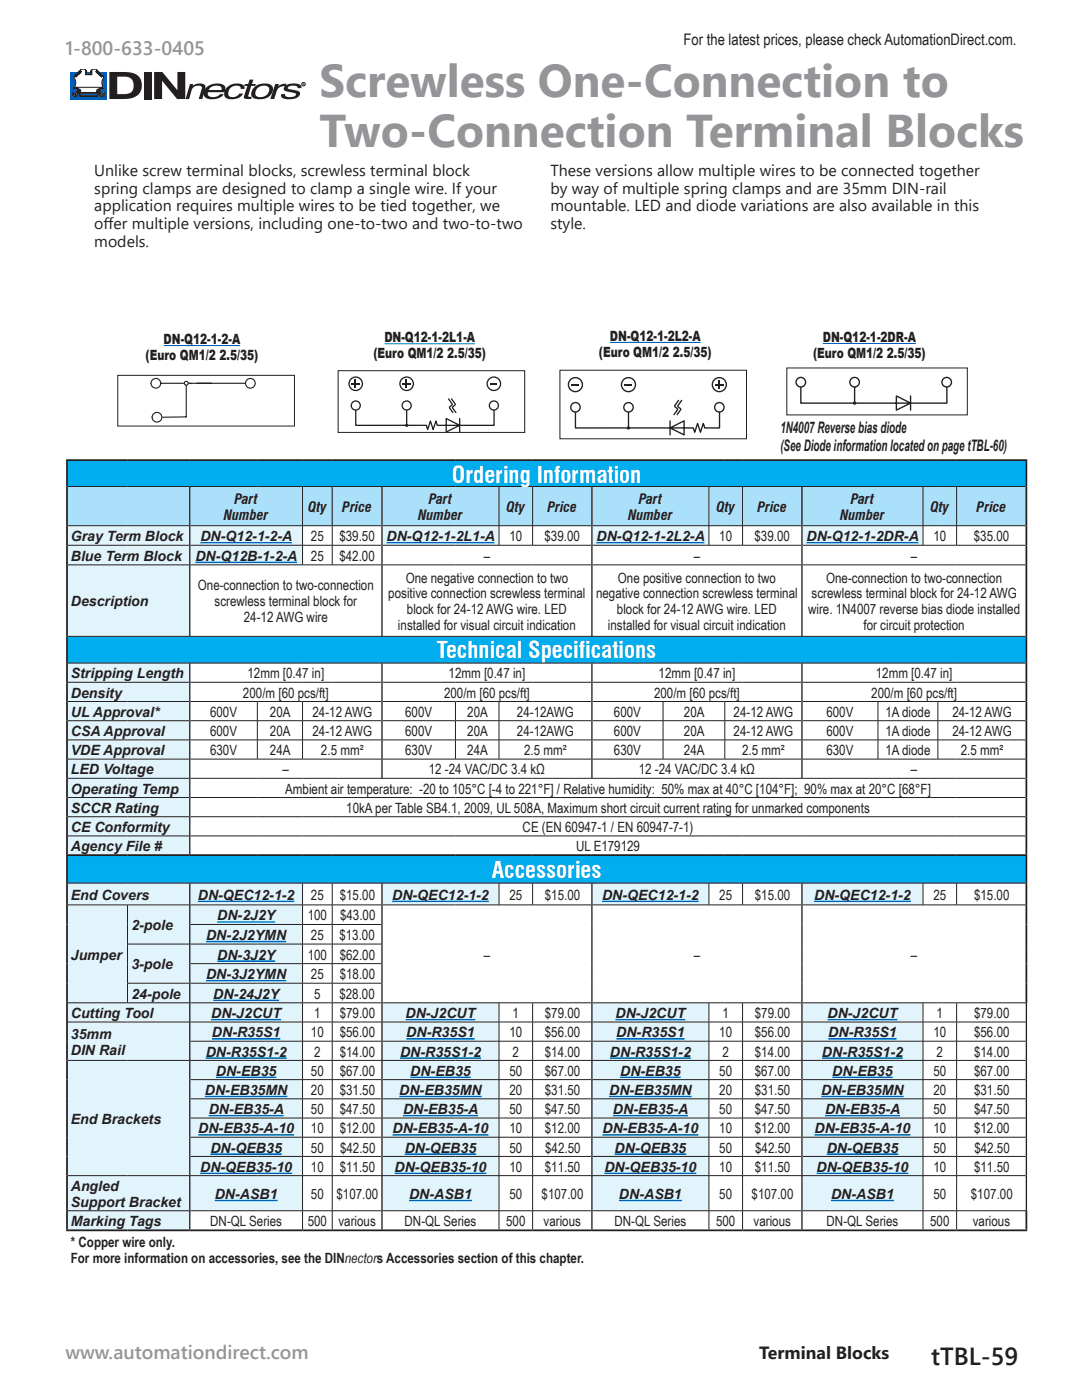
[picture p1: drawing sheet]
<svg xmlns="http://www.w3.org/2000/svg" width="216mm" height="279mm" viewBox="0 0 216 279" stroke-linecap="round" stroke-linejoin="round" font-family="sans-serif">
<defs><g id="words">
<g font-size="9.2" fill="#939598">
<text x="63.7" y="19.4">Screwless One-Connection to</text>
<text x="63.7" y="29.3">Two-Connection Terminal Blocks</text>
</g>
<text font-size="4.9" fill="#231f20" x="185.8" y="272.4">tTBL-59</text>
<g font-size="4.6" fill="#fff">
<text x="90.2" y="96.3">Ordering Information</text>
<text x="87.2" y="131.4">Technical Specifications</text>
<text x="98.1" y="175.2">Accessories</text>
</g>
<g font-size="3.9" fill="#939598">
<text x="13.1" y="10.9">1-800-633-0405</text>
<text x="13.1" y="271.3">www.automationdirect.com</text>
</g>
<text font-size="3.5" fill="#231f20" x="151.5" y="271.2">Terminal Blocks</text>
<g font-size="3.2" fill="#231f20">
<text x="136.4" y="9">For the latest prices, please check AutomationDirect.com.</text>
<text x="18.8" y="35.2">Unlike screw terminal blocks, screwless terminal block</text>
<text x="109.8" y="35.2">These versions allow multiple wires to be connected together</text>
<text x="18.8" y="38.7">spring clamps are designed to clamp a single wire. If your</text>
<text x="109.8" y="38.7">by way of multiple spring clamps and are 35mm DIN-rail</text>
<text x="18.8" y="42.2">application requires multiple wires to be tied together, we</text>
<text x="18.8" y="45.7">of</text>
<text x="20.7" y="45.7">fer multiple versions, including one-to-two and two-to-two</text>
<text x="109.8" y="42.2">mountable. LED and diode variations are also available in this</text>
<text x="109.8" y="45.7">style.</text>
<text x="18.8" y="49.3">models.</text>
<text x="155.7" y="86.4">1N4007 Reverse bias diode</text>
<text x="155.7" y="89.9">(See Diode information located on page tTBL-60)</text>
</g>
<g font-size="2.8" fill="#231f20">
<text x="29" y="71.8">(Euro QM1/2 2.5/35)</text>
<text x="32.7" y="68.6">DN-Q12-1-2-A</text>
<text x="74.5" y="71.4">(Euro QM1/2 2.5/35)</text>
<text x="76.7" y="68.3">DN-Q12-1-2L1-A</text>
<text x="119.5" y="71.2">(Euro QM1/2 2.5/35)</text>
<text x="121.7" y="68">DN-Q12-1-2L2-A</text>
<text x="162.2" y="71.4">(Euro QM1/2 2.5/35)</text>
<text x="164.2" y="68.2">DN-Q12-1-2DR-A</text>
<text x="46.8" y="100.6">Part</text>
<text x="85.6" y="100.6">Part</text>
<text x="127.5" y="100.6">Part</text>
<text x="169.8" y="100.6">Part</text>
<text x="44.6" y="103.8">Number</text>
<text x="61.5" y="102.2">Qty</text>
<text x="68.3" y="102.2">Price</text>
<text x="83.4" y="103.8">Number</text>
<text x="101.1" y="102.2">Qty</text>
<text x="109.2" y="102.2">Price</text>
<text x="125.3" y="103.8">Number</text>
<text x="143" y="102.2">Qty</text>
<text x="151.1" y="102.2">Price</text>
<text x="167.6" y="103.8">Number</text>
<text x="185.7" y="102.2">Qty</text>
<text x="194.9" y="102.2">Price</text>
<text x="14.1" y="108">Gray Term Block</text>
<text x="14.1" y="111.9">Blue Term Block</text>
<text x="39" y="111.9">DN-Q12B-1-2-A</text>
<text x="40" y="108">DN-Q12-1-2-A</text>
<text x="62" y="108">25</text>
<text x="62" y="111.9">25</text>
<text x="67.7" y="108">$39.50</text>
<text x="67.7" y="111.9">$42.00</text>
<text x="77.1" y="108">DN-Q12-1-2L1-A</text>
<text x="96.5" y="111.9">–</text>
<text x="101.6" y="108">10</text>
<text x="108.7" y="108">$39.00</text>
<text x="119" y="108">DN-Q12-1-2L2-A</text>
<text x="138.4" y="111.9">–</text>
<text x="143.5" y="108">10</text>
<text x="150.6" y="108">$39.00</text>
<text x="160.9" y="108">DN-Q12-1-2DR-A</text>
<text x="181.8" y="111.9">–</text>
<text x="186.2" y="108">10</text>
<text x="194.3" y="108">$35.00</text>
<text x="39.5" y="117.8">One-connection to two-connection</text>
<text x="77.5" y="119.4">positive connection screwless terminal</text>
<text x="81" y="116.3">One negative connection to two</text>
<text x="118.9" y="119.4">negative connection screwless terminal</text>
<text x="123.3" y="116.3">One positive connection to two</text>
<text x="161.9" y="119.4">screwless terminal block for 24-12 AWG</text>
<text x="164.8" y="116.3">One-connection to two-connection</text>
<text x="14.1" y="121">Description</text>
<text x="42.8" y="121">screwless terminal block for</text>
<text x="48.7" y="124.2">24-12 AWG wire</text>
<text x="79.4" y="125.8">installed for visual circuit indication</text>
<text x="81.2" y="122.6">block for 24-12 AWG wire. LED</text>
<text x="121.3" y="125.8">installed for visual circuit indication</text>
<text x="123.1" y="122.6">block for 24-12 AWG wire. LED</text>
<text x="161.2" y="122.6">wire. 1N4007 reverse bias diode installed</text>
<text x="172.3" y="125.8">for circuit protection</text>
<text x="14.1" y="135.4">Stripping Length</text>
<text x="49.4" y="135.4">12mm [0.47 in]</text>
<text x="89.5" y="135.4">12mm [0.47 in]</text>
<text x="131.4" y="135.4">12mm [0.47 in]</text>
<text x="174.8" y="135.4">12mm [0.47 in]</text>
<text x="14.1" y="139.2">Density</text>
<text x="14.1" y="143.1">UL Approval*</text>
<text x="41.9" y="143.1">600V</text>
<text x="48.5" y="139.2">200/m [60 pcs/ft]</text>
<text x="53.9" y="143.1">20A</text>
<text x="62.4" y="143.1">24-12 AWG</text>
<text x="80.8" y="143.1">600V</text>
<text x="88.6" y="139.2">200/m [60 pcs/ft]</text>
<text x="93.2" y="143.1">20A</text>
<text x="103.2" y="143.1">24-12AWG</text>
<text x="122.5" y="143.1">600V</text>
<text x="130.5" y="139.2">200/m [60 pcs/ft]</text>
<text x="136.5" y="143.1">20A</text>
<text x="146.4" y="143.1">24-12 AWG</text>
<text x="164.9" y="143.1">600V</text>
<text x="173.9" y="139.2">200/m [60 pcs/ft]</text>
<text x="176.7" y="143.1">1A diode</text>
<text x="190" y="143.1">24-12 AWG</text>
<text x="14.1" y="146.9">CSA Approval</text>
<text x="41.9" y="146.9">600V</text>
<text x="53.9" y="146.9">20A</text>
<text x="62.4" y="146.9">24-12 AWG</text>
<text x="80.8" y="146.9">600V</text>
<text x="93.2" y="146.9">20A</text>
<text x="103.2" y="146.9">24-12AWG</text>
<text x="122.5" y="146.9">600V</text>
<text x="136.5" y="146.9">20A</text>
<text x="146.4" y="146.9">24-12 AWG</text>
<text x="164.9" y="146.9">600V</text>
<text x="176.7" y="146.9">1A diode</text>
<text x="190" y="146.9">24-12 AWG</text>
<text x="14.1" y="150.7">VDE Approval</text>
<text x="14.1" y="154.6">LED Voltage</text>
<text x="41.9" y="150.7">630V</text>
<text x="53.9" y="150.7">24A</text>
<text x="56.4" y="154.6">–</text>
<text x="64.1" y="150.7">2.5 mm²</text>
<text x="80.8" y="150.7">630V</text>
<text x="85.6" y="154.6">12 -24 VAC/DC 3.4 kΩ</text>
<text x="93.2" y="150.7">24A</text>
<text x="104.6" y="150.7">2.5 mm²</text>
<text x="122.5" y="150.7">630V</text>
<text x="127.5" y="154.6">12 -24 VAC/DC 3.4 kΩ</text>
<text x="136.5" y="150.7">24A</text>
<text x="148.1" y="150.7">2.5 mm²</text>
<text x="164.9" y="150.7">630V</text>
<text x="176.7" y="150.7">1A diode</text>
<text x="181.8" y="154.6">–</text>
<text x="191.7" y="150.7">2.5 mm²</text>
<text x="14.1" y="158.4">Operating Temp</text>
<text x="56.9" y="158.4">Ambient air temperature: -20 to 105°C [-4 to 221°F] / Relative humidity: 50% max at 40°C [104°F]; 90% max at 20°C [68°F]</text>
<text x="14.1" y="162.2">SCCR Rating</text>
<text x="14.1" y="166.1">CE Conformity</text>
<text x="69.1" y="162.2">10kA per Table SB4.1, 2009, UL 508A, Maximum short circuit current rating for unmarked components</text>
<text x="104.3" y="166.1">CE (EN 60947-1 / EN 60947-7-1)</text>
<text x="14.1" y="169.9">Agency File #</text>
<text x="114.9" y="169.9">UL E179129</text>
<text x="14.1" y="179.6">End Covers</text>
<text x="39.5" y="179.6">DN-QEC12-1-2</text>
<text x="62" y="179.6">25</text>
<text x="67.8" y="179.6">$15.00</text>
<text x="78.3" y="179.6">DN-QEC12-1-2</text>
<text x="101.6" y="179.6">25</text>
<text x="108.7" y="179.6">$15.00</text>
<text x="120.1" y="179.6">DN-QEC12-1-2</text>
<text x="143.5" y="179.6">25</text>
<text x="150.6" y="179.6">$15.00</text>
<text x="162.5" y="179.6">DN-QEC12-1-2</text>
<text x="186.2" y="179.6">25</text>
<text x="194.4" y="179.6">$15.00</text>
<text x="26.2" y="185.7">2-pole</text>
<text x="43.3" y="183.7">DN-2J2Y</text>
<text x="61.4" y="183.7">100</text>
<text x="67.8" y="183.7">$43.00</text>
<text x="14.1" y="191.5">Jumper</text>
<text x="41.1" y="187.6">DN-2J2YMN</text>
<text x="43.3" y="191.5">DN-3J2Y</text>
<text x="61.4" y="191.5">100</text>
<text x="62" y="187.6">25</text>
<text x="67.7" y="187.6">$13.00</text>
<text x="67.8" y="191.5">$62.00</text>
<text x="96.5" y="191.5">–</text>
<text x="138.4" y="191.5">–</text>
<text x="181.8" y="191.5">–</text>
<text x="26.2" y="193.5">3-pole</text>
<text x="41.1" y="195.4">DN-3J2YMN</text>
<text x="62" y="195.4">25</text>
<text x="67.8" y="195.4">$18.00</text>
<text x="14.1" y="203.2">Cutting Tool</text>
<text x="26.2" y="199.3">24-pole</text>
<text x="42.1" y="203.2">DN-J2CUT</text>
<text x="42.6" y="199.3">DN-24J2Y</text>
<text x="62.7" y="199.3">5</text>
<text x="62.7" y="203.2">1</text>
<text x="67.7" y="199.3">$28.00</text>
<text x="67.8" y="203.2">$79.00</text>
<text x="80.9" y="203.2">DN-J2CUT</text>
<text x="102.3" y="203.2">1</text>
<text x="108.7" y="203.2">$79.00</text>
<text x="122.8" y="203.2">DN-J2CUT</text>
<text x="144.2" y="203.2">1</text>
<text x="150.6" y="203.2">$79.00</text>
<text x="165.1" y="203.2">DN-J2CUT</text>
<text x="186.9" y="203.2">1</text>
<text x="194.4" y="203.2">$79.00</text>
<text x="14.1" y="207.4">35mm</text>
<text x="42.3" y="207">DN-R35S1</text>
<text x="62" y="207">10</text>
<text x="67.8" y="207">$56.00</text>
<text x="81.1" y="207">DN-R35S1</text>
<text x="101.6" y="207">10</text>
<text x="108.7" y="207">$56.00</text>
<text x="123" y="207">DN-R35S1</text>
<text x="143.5" y="207">10</text>
<text x="150.6" y="207">$56.00</text>
<text x="165.3" y="207">DN-R35S1</text>
<text x="186.2" y="207">10</text>
<text x="194.4" y="207">$56.00</text>
<text x="14.1" y="210.5">DIN Rail</text>
<text x="41" y="210.9">DN-R35S1-2</text>
<text x="43.1" y="214.7">DN-EB35</text>
<text x="62" y="214.7">50</text>
<text x="62.7" y="210.9">2</text>
<text x="67.8" y="214.7">$67.00</text>
<text x="67.8" y="210.9">$14.00</text>
<text x="79.8" y="210.9">DN-R35S1-2</text>
<text x="81.9" y="214.7">DN-EB35</text>
<text x="101.6" y="214.7">50</text>
<text x="102.3" y="210.9">2</text>
<text x="108.7" y="214.7">$67.00</text>
<text x="108.7" y="210.9">$14.00</text>
<text x="121.7" y="210.9">DN-R35S1-2</text>
<text x="123.7" y="214.7">DN-EB35</text>
<text x="143.5" y="214.7">50</text>
<text x="144.2" y="210.9">2</text>
<text x="150.6" y="214.7">$67.00</text>
<text x="150.6" y="210.9">$14.00</text>
<text x="164" y="210.9">DN-R35S1-2</text>
<text x="166.1" y="214.7">DN-EB35</text>
<text x="186.2" y="214.7">50</text>
<text x="186.9" y="210.9">2</text>
<text x="194.4" y="214.7">$67.00</text>
<text x="194.4" y="210.9">$14.00</text>
<text x="40.9" y="218.5">DN-EB35MN</text>
<text x="62" y="218.5">20</text>
<text x="67.8" y="218.5">$31.50</text>
<text x="79.7" y="218.5">DN-EB35MN</text>
<text x="101.6" y="218.5">20</text>
<text x="108.7" y="218.5">$31.50</text>
<text x="121.6" y="218.5">DN-EB35MN</text>
<text x="143.5" y="218.5">20</text>
<text x="150.6" y="218.5">$31.50</text>
<text x="163.9" y="218.5">DN-EB35MN</text>
<text x="186.2" y="218.5">20</text>
<text x="194.4" y="218.5">$31.50</text>
<text x="14.1" y="224.3">End Brackets</text>
<text x="39.6" y="226.2">DN-EB35-A-10</text>
<text x="41.6" y="222.4">DN-EB35-A</text>
<text x="62" y="222.4">50</text>
<text x="62" y="226.2">10</text>
<text x="67.8" y="222.4">$47.50</text>
<text x="67.8" y="226.2">$12.00</text>
<text x="78.3" y="226.2">DN-EB35-A-10</text>
<text x="80.4" y="222.4">DN-EB35-A</text>
<text x="101.6" y="222.4">50</text>
<text x="101.6" y="226.2">10</text>
<text x="108.7" y="222.4">$47.50</text>
<text x="108.7" y="226.2">$12.00</text>
<text x="120.2" y="226.2">DN-EB35-A-10</text>
<text x="122.3" y="222.4">DN-EB35-A</text>
<text x="143.5" y="222.4">50</text>
<text x="143.5" y="226.2">10</text>
<text x="150.6" y="222.4">$47.50</text>
<text x="150.6" y="226.2">$12.00</text>
<text x="162.5" y="226.2">DN-EB35-A-10</text>
<text x="164.6" y="222.4">DN-EB35-A</text>
<text x="186.2" y="222.4">50</text>
<text x="186.2" y="226.2">10</text>
<text x="194.4" y="222.4">$47.50</text>
<text x="194.4" y="226.2">$12.00</text>
<text x="39.9" y="233.9">DN-QEB35-10</text>
<text x="42" y="230">DN-QEB35</text>
<text x="62" y="230">50</text>
<text x="62" y="233.9">10</text>
<text x="67.8" y="233.9">$11.50</text>
<text x="67.8" y="230">$42.50</text>
<text x="78.7" y="233.9">DN-QEB35-10</text>
<text x="80.8" y="230">DN-QEB35</text>
<text x="101.6" y="230">50</text>
<text x="101.6" y="233.9">10</text>
<text x="108.7" y="233.9">$11.50</text>
<text x="108.8" y="230">$42.50</text>
<text x="120.6" y="233.9">DN-QEB35-10</text>
<text x="122.6" y="230">DN-QEB35</text>
<text x="143.5" y="230">50</text>
<text x="143.5" y="233.9">10</text>
<text x="150.6" y="233.9">$11.50</text>
<text x="150.7" y="230">$42.50</text>
<text x="162.9" y="233.9">DN-QEB35-10</text>
<text x="165" y="230">DN-QEB35</text>
<text x="186.2" y="230">50</text>
<text x="186.2" y="233.9">10</text>
<text x="194.4" y="233.9">$11.50</text>
<text x="194.4" y="230">$42.50</text>
<text x="14.1" y="237.7">Angled</text>
<text x="42.8" y="239.3">DN-ASB1</text>
<text x="62" y="239.3">50</text>
<text x="67.1" y="239.3">$107.00</text>
<text x="81.6" y="239.3">DN-ASB1</text>
<text x="101.6" y="239.3">50</text>
<text x="108.1" y="239.3">$107.00</text>
<text x="123.5" y="239.3">DN-ASB1</text>
<text x="143.5" y="239.3">50</text>
<text x="150" y="239.3">$107.00</text>
<text x="165.8" y="239.3">DN-ASB1</text>
<text x="186.2" y="239.3">50</text>
<text x="193.7" y="239.3">$107.00</text>
<text x="14.1" y="240.9">Support Bracket</text>
<text x="14.1" y="244.7">Marking Tags</text>
<text x="42" y="244.7">DN-QL Series</text>
<text x="61.4" y="244.7">500</text>
<text x="67.5" y="244.7">various</text>
<text x="80.7" y="244.7">DN-QL Series</text>
<text x="101" y="244.7">500</text>
<text x="108.5" y="244.7">various</text>
<text x="122.6" y="244.7">DN-QL Series</text>
<text x="142.9" y="244.7">500</text>
<text x="150.4" y="244.7">various</text>
<text x="164.9" y="244.7">DN-QL Series</text>
<text x="185.6" y="244.7">500</text>
<text x="194.1" y="244.7">various</text>
<text x="14.1" y="249">* Copper wire only.</text>
<text x="14.1" y="252.1">For more information on accessories, see the DINnectors Accessories section of this chapter.</text>
</g>
</g></defs>
<path d="M32.7 69h15.2M76.7 68.6h18.1M121.7 68.3h18.1M164.2 68.6h18.6" fill="none" stroke="#005fb9" stroke-width=".2"/>
<path d="M67.5 74h37.2v12.3h-37.2z" fill="#fff"/>
<g fill="none" stroke="#231f20" stroke-width=".26">
<path d="M81.1 81.8v3.1"/>
<circle cx="71" cy="76.6" r="1.34"/>
</g>
<g fill="#231f20">
<path d="M70.8 75.8h.3v1.6h-.3z"/>
<path d="M70.1 76.5h1.7v.2h-1.7z"/>
</g>
<g fill="none" stroke="#231f20" stroke-width=".26">
<circle cx="81.1" cy="76.6" r="1.34"/>
<circle cx="81.1" cy="80.9" r=".9"/>
</g>
<g fill="#231f20">
<path d="M81 75.8h.2v1.6h-.2z"/>
<path d="M80.3 76.5h1.6v.2h-1.6z"/>
</g>
<circle cx="98.5" cy="76.6" r="1.34" fill="none" stroke="#231f20" stroke-width=".26"/>
<path d="M97.8 76.4h1.4v.4h-1.4z" fill="#231f20"/>
<g fill="none" stroke="#231f20" stroke-width=".26">
<path d="M89.5 79.6l.7 1v.2l-.5 .5 .7 1M90.1 79.6l.7 1v.2l-.5 .5 .7 1M89 83.5l2.7 1.4-2.7 1.3zM91.7 83.5v2.7M98.6 81.8v3.1h-11.3l-.3-.9-.6 1.7-.5-1.7-.6 1.7-.2-.8h-14.1v-3.1"/>
<circle cx="71" cy="80.9" r=".9"/>
<circle cx="98.5" cy="80.9" r=".9"/>
</g>
<circle cx="81.1" cy="84.9" r=".32" fill="#231f20"/>
<path d="M67.5 74h37.2v12.3h-37.2z" fill="none" stroke="#231f20" stroke-width=".2"/>
<path d="M111.7 73.9h37.3v13.7h-37.3z" fill="#fff"/>
<g fill="none" stroke="#231f20" stroke-width=".27">
<path d="M125.4 82.2v3.2"/>
<circle cx="114.8" cy="76.8" r="1.4"/>
<circle cx="125.4" cy="76.8" r="1.4"/>
<circle cx="143.5" cy="76.8" r="1.4"/>
<circle cx="125.4" cy="81.3" r=".94"/>
</g>
<g fill="#231f20">
<path d="M124.7 76.6h1.4v.4h-1.4z"/>
<path d="M114.1 76.6h1.4v.4h-1.4z"/>
<path d="M143.4 75.9h.3v1.7h-.3z"/>
<path d="M142.6 76.6h1.8v.3h-1.8z"/>
</g>
<g fill="none" stroke="#231f20" stroke-width=".27">
<path d="M135.4 79.9l-.7 1v.3l.5 .5-.7 1M136 79.9l-.7 1v.3l.5 .5-.7 1M133.7 85.4l2.8-1.4v2.8zM133.7 84v2.8M143.6 82.2v3.2h-3l-.3-.9-.5 1.8-.6-1.8-.6 1.8-.3-.9h-23.5v-3.2"/>
<circle cx="114.8" cy="81.3" r=".94"/>
<circle cx="143.5" cy="81.3" r=".94"/>
</g>
<circle cx="125.4" cy="85.4" r=".33" fill="#231f20"/>
<path d="M111.7 73.9h37.3v13.7h-37.3z" fill="none" stroke="#231f20" stroke-width=".2"/>
<path d="M157 73.4h36v9.4h-36z" fill="#fff"/>
<g fill="none" stroke="#231f20" stroke-width=".27">
<path d="M170.5 77.2v3.3M178.9 79l2.8 1.4-2.8 1.5zM181.7 79v2.9M188.9 77.2v3.3h-29.1v-3.3"/>
<circle cx="159.8" cy="76.3" r=".95"/>
<circle cx="170.5" cy="76.3" r=".95"/>
<circle cx="188.9" cy="76.3" r=".95"/>
</g>
<circle cx="170.5" cy="80.5" r=".34" fill="#231f20"/>
<path d="M157 73.4h36v9.4h-36z" fill="none" stroke="#231f20" stroke-width=".2"/>
<path d="M23.5 74.9h35.3v10.1h-35.3z" fill="#fff"/>
<g fill="none" stroke="#231f20" stroke-width=".22">
<path d="M30.1 76.5h.1M32 76.5h4.8M37.2 76.8v6.5M37.8 76.5h-.2h.5M38 76.5h11.1M30.3 83.3h.1M37.2 83.2l-4.8 .1"/>
<circle cx="31.1" cy="76.5" r=".97"/>
<circle cx="50" cy="76.5" r=".97"/>
<circle cx="31.3" cy="83.3" r=".97"/>
</g>
<circle cx="37.2" cy="76.5" r=".39" fill="#fff"/>
<g fill="none" stroke="#231f20" stroke-width=".22">
<path d="M42.3 76.5h.1"/>
<circle cx="37.2" cy="76.5" r=".39"/>
</g>
<path d="M23.5 74.9h35.3v10.1h-35.3z" fill="none" stroke="#231f20" stroke-width=".2"/>
<path d="M13.4 91.8h191.4v5.3h-191.4zM13.4 127h191.4v5.3h-191.4zM13.4 170.7h191.4v5.6h-191.4z" fill="#00aeef"/>
<path d="M13.4 97.1h24.5v7.8h-24.5zM37.9 97.1h22.5v7.8h-22.5zM60.4 97.1h5.9v7.8h-5.9zM66.3 97.1h9.9v7.8h-9.9zM76.2 97.1h23.4v7.8h-23.4zM99.6 97.1h6.7v7.8h-6.7zM106.3 97.1h11.8v7.8h-11.8zM118.1 97.1h23.4v7.8h-23.4zM141.5 97.1h6.7v7.8h-6.7zM148.2 97.1h11.8v7.8h-11.8zM160 97.1h24.2v7.8h-24.2zM184.2 97.1h6.7v7.8h-6.7zM190.9 97.1h13.9v7.8h-13.9z" fill="#aae0f9"/>
<path d="M13.4 104.9h24.5v3.9h-24.5zM37.9 104.9h22.5v3.9h-22.5zM76.2 104.9h23.4v3.9h-23.4zM118.1 104.9h23.4v3.9h-23.4zM160 104.9h24.2v3.9h-24.2zM13.4 108.8h24.5v3.9h-24.5zM37.9 108.8h22.5v3.9h-22.5zM13.4 112.7h24.5v14.3h-24.5zM13.4 132.3h24.5v3.9h-24.5zM13.4 136.2h24.5v3.8h-24.5zM13.4 140h24.5v3.8h-24.5zM13.4 143.8h24.5v3.9h-24.5zM13.4 147.7h24.5v3.8h-24.5zM13.4 151.5h24.5v3.8h-24.5zM13.4 155.3h24.5v3.9h-24.5zM13.4 159.2h24.5v3.8h-24.5zM13.4 163h24.5v3.8h-24.5zM13.4 166.8h24.5v3.9h-24.5zM13.4 176.3h24.5v4.3h-24.5zM37.9 176.3h22.5v4.3h-22.5zM76.2 176.3h23.4v4.3h-23.4zM118.1 176.3h23.4v4.3h-23.4zM160 176.3h24.2v4.3h-24.2zM13.4 180.6h12v19.5h-12zM25.4 180.6h12.5v7.8h-12.5zM37.9 180.6h22.5v3.9h-22.5zM37.9 184.5h22.5v3.9h-22.5zM25.4 188.4h12.5v7.8h-12.5zM37.9 188.4h22.5v3.9h-22.5zM37.9 192.3h22.5v3.9h-22.5zM25.4 196.2h12.5v3.9h-12.5zM37.9 196.2h22.5v3.9h-22.5zM13.4 200.1h24.5v3.9h-24.5zM37.9 200.1h22.5v3.9h-22.5zM76.2 200.1h23.4v3.9h-23.4zM118.1 200.1h23.4v3.9h-23.4zM160 200.1h24.2v3.9h-24.2zM13.4 204h24.5v7.6h-24.5zM37.9 204h22.5v3.8h-22.5zM76.2 204h23.4v3.8h-23.4zM118.1 204h23.4v3.8h-23.4zM160 204h24.2v3.8h-24.2zM37.9 207.8h22.5v3.8h-22.5zM76.2 207.8h23.4v3.8h-23.4zM118.1 207.8h23.4v3.8h-23.4zM160 207.8h24.2v3.8h-24.2zM13.4 211.6h24.5v23h-24.5zM37.9 211.6h22.5v3.9h-22.5zM76.2 211.6h23.4v3.9h-23.4zM118.1 211.6h23.4v3.9h-23.4zM160 211.6h24.2v3.9h-24.2zM37.9 215.5h22.5v3.8h-22.5zM76.2 215.5h23.4v3.8h-23.4zM118.1 215.5h23.4v3.8h-23.4zM160 215.5h24.2v3.8h-24.2zM37.9 219.3h22.5v3.8h-22.5zM76.2 219.3h23.4v3.8h-23.4zM118.1 219.3h23.4v3.8h-23.4zM160 219.3h24.2v3.8h-24.2zM37.9 223.1h22.5v3.9h-22.5zM76.2 223.1h23.4v3.9h-23.4zM118.1 223.1h23.4v3.9h-23.4zM160 223.1h24.2v3.9h-24.2zM37.9 227h22.5v3.8h-22.5zM76.2 227h23.4v3.8h-23.4zM118.1 227h23.4v3.8h-23.4zM160 227h24.2v3.8h-24.2zM37.9 230.8h22.5v3.8h-22.5zM76.2 230.8h23.4v3.8h-23.4zM118.1 230.8h23.4v3.8h-23.4zM160 230.8h24.2v3.8h-24.2zM13.4 234.6h24.5v7h-24.5zM37.9 234.6h22.5v7h-22.5zM76.2 234.6h23.4v7h-23.4zM118.1 234.6h23.4v7h-23.4zM160 234.6h24.2v7h-24.2zM13.4 241.6h24.5v3.9h-24.5z" fill="#e1f4fc"/>
<path d="M13.4 245.5h191.4v7.7h-191.4z" fill="#fff"/>
<path d="M13.2 91.8h191.8M13.4 92v78.5M204.8 92v78.5M13.2 170.7h191.8M13.4 170.8v74.6M204.8 170.8v29.3M13.2 245.5h191.8M204.8 241.7v3.7" fill="none" stroke="#231f20" stroke-width=".35"/>
<g fill="none" stroke="#231f20" stroke-width=".2">
<path d="M13.5 97.1h191.1M60.4 97.1v7.8M66.3 97.1v7.8M99.6 97.1v7.8M106.3 97.1v7.8M141.5 97.1v7.8M148.2 97.1v7.8M184.2 97.1v7.8M190.9 97.1v7.8M13.5 104.9h24.2M13.5 108.8h24.2M13.5 112.7h24.2"/>
<path d="M38 104.9h38.1M38 108.8h38.1M38 112.7h38.1M60.4 105v3.8M60.4 108.9v3.8M66.3 105v3.8M66.3 108.9v3.8M76.4 104.9h41.6M76.4 108.8h41.6M76.4 112.7h41.6M99.6 105v3.8M106.3 105v3.8"/>
<path d="M118.2 104.9h41.7M118.2 108.8h41.7M118.2 112.7h41.7M141.5 105v3.8M148.2 105v3.8M160.2 104.9h44.4M160.2 108.8h44.4M160.2 112.7h44.4M184.2 105v3.8M190.9 105v3.8M13.5 127h191.1M13.5 132.3h191.1"/>
<path d="M13.5 136.2h24.2M13.5 140h24.2M38 136.2h38.1M38 140h38.1M76.4 136.2h41.6M76.4 140h41.6M118.2 136.2h41.7M118.2 140h41.7M160.2 136.2h44.4M160.2 140h44.4M13.5 143.8h24.2M13.5 147.7h24.2"/>
<path d="M13.5 151.5h24.2M13.5 155.3h24.2M13.5 159.2h24.2M38 143.8h38.1M38 147.7h38.1M38 151.5h38.1M38 155.3h166.6M38 159.2h166.6M51.3 140v3.8M51.3 143.9v3.7M51.3 147.7v3.8M60.4 140v3.8"/>
<path d="M60.4 143.9v3.7M60.4 147.7v3.8M76.4 143.8h41.6M76.4 147.7h41.6M76.4 151.5h41.6M90.9 140v3.8M90.9 143.9v3.7M90.9 147.7v3.8M99.6 140v3.8M99.6 143.9v3.7M99.6 147.7v3.8M118.2 143.8h41.7"/>
<path d="M118.2 147.7h41.7M118.2 151.5h41.7M132.3 140v3.8M132.3 143.9v3.7M132.3 147.7v3.8M144.6 140v3.8M144.6 143.9v3.7M144.6 147.7v3.8M160.2 143.8h44.4M160.2 147.7h44.4M160.2 151.5h44.4M175.2 140v3.8"/>
<path d="M175.2 143.9v3.7M175.2 147.7v3.8M187.1 140v3.8M187.1 143.9v3.7M187.1 147.7v3.8M13.5 163h24.2M13.5 166.8h24.2M13.5 176.3h191.1M38 163h166.6M38 166.8h166.6M60.4 176.3v4.2M66.3 176.3v4.2"/>
<path d="M99.6 176.3v4.2M106.3 176.3v4.2M141.5 176.3v4.2M148.2 176.3v4.2M184.2 176.3v4.2M190.9 176.3v4.2M13.5 180.6h24.2M25.4 188.4h12.3M25.4 196.2h12.3M25.4 180.6v7.8M25.4 188.5v7.7M25.4 196.3v3.8"/>
<path d="M38 180.6h38.1M38 184.5h38.1M38 188.4h38.1M38 192.3h38.1M38 196.2h38.1M60.4 180.6v3.9M60.4 184.5v3.9M60.4 188.5v3.8M60.4 192.4v3.8M60.4 196.3v3.8M66.3 180.6v3.9M66.3 184.5v3.9"/>
<path d="M66.3 188.5v3.8M66.3 192.4v3.8M66.3 196.3v3.8M76.4 180.6h41.6M118.2 180.6h41.7M160.2 180.6h44.4M13.5 200.1h24.2M13.5 204h24.2M13.5 211.6h191.2M38 200.1h38.1M38 204h38.1M38 207.8h38.1"/>
<path d="M38 215.5h38.1M38 219.3h38.1M60.4 200.2v3.7M60.4 204v3.8M60.4 207.8v3.8M60.4 211.7v3.7M60.4 215.5v3.7M60.4 219.3v3.8M66.3 200.2v3.7M66.3 204v3.8M66.3 207.8v3.8M66.3 211.7v3.7"/>
<path d="M66.3 215.5v3.7M66.3 219.3v3.8M76.4 200.1h41.6M76.4 204h41.6M76.4 207.8h41.6M76.4 215.5h41.6M76.4 219.3h41.6M99.6 200.2v3.7M99.6 204v3.8M99.6 207.8v3.8M99.6 211.7v3.7M99.6 215.5v3.7"/>
<path d="M99.6 219.3v3.8M106.3 200.2v3.7M106.3 204v3.8M106.3 207.8v3.8M106.3 211.7v3.7M106.3 215.5v3.7M106.3 219.3v3.8M118.2 200.1h41.7M118.2 204h41.7M118.2 207.8h41.7M118.2 215.5h41.7M118.2 219.3h41.7"/>
<path d="M141.5 200.2v3.7M141.5 204v3.8M141.5 207.8v3.8M141.5 211.7v3.7M141.5 215.5v3.7M141.5 219.3v3.8M148.2 200.2v3.7M148.2 204v3.8M148.2 207.8v3.8M148.2 211.7v3.7M148.2 215.5v3.7M148.2 219.3v3.8"/>
<path d="M160.2 200.1h44.8M160.2 204h44.5M160.2 207.8h44.5M160.2 215.5h44.5M160.2 219.3h44.5M184.2 200.2v3.7M184.2 204v3.8M184.2 207.8v3.8M184.2 211.7v3.7M184.2 215.5v3.7M184.2 219.3v3.8M190.9 200.2v3.7"/>
<path d="M190.9 204v3.8M190.9 207.8v3.8M190.9 211.7v3.7M190.9 215.5v3.7M190.9 219.3v3.8M13.5 234.6h191.2M38 223.1h38.1M38 227h38.1M38 230.8h38.1M60.4 223.2v3.7M60.4 227v3.7M60.4 230.8v3.8"/>
<path d="M60.4 234.7v6.9M66.3 223.2v3.7M66.3 227v3.7M66.3 230.8v3.8M66.3 234.7v6.9M76.4 223.1h41.6M76.4 227h41.6M76.4 230.8h41.6M99.6 223.2v3.7M99.6 227v3.7M99.6 230.8v3.8M99.6 234.7v6.9"/>
<path d="M106.3 223.2v3.7M106.3 227v3.7M106.3 230.8v3.8M106.3 234.7v6.9M118.2 223.1h41.7M118.2 227h41.7M118.2 230.8h41.7M141.5 223.2v3.7M141.5 227v3.7M141.5 230.8v3.8M141.5 234.7v6.9M148.2 223.2v3.7"/>
<path d="M148.2 227v3.7M148.2 230.8v3.8M148.2 234.7v6.9M160.2 223.1h44.5M160.2 227h44.5M160.2 230.8h44.5M184.2 223.2v3.7M184.2 227v3.7M184.2 230.8v3.8M184.2 234.7v6.9M190.9 223.2v3.7M190.9 227v3.7"/>
<path d="M190.9 230.8v3.8M190.9 234.7v6.9M13.5 241.6h24.2M38 241.6h38.1M60.4 241.7v3.7M66.3 241.7v3.7M76.4 241.6h41.6M99.6 241.7v3.7M106.3 241.7v3.7M118.2 241.6h41.7M141.5 241.7v3.7M148.2 241.7v3.7"/>
<path d="M160.2 241.6h44.8M184.2 241.7v3.7M190.9 241.7v3.7"/>
</g>
<g fill="none" stroke="#231f20" stroke-width=".26">
<path d="M37.9 97.1v29.9M76.2 97.1v29.9M118.1 97.1v29.9M160 97.1v29.9M37.9 132.4v38.1M76.2 132.4v22.9M118.1 132.4v22.9M160 132.4v22.9M37.9 176.3v35.3M76.2 176.3v35.3M118.1 176.3v35.3M160 176.3v35.3"/>
<path d="M37.9 211.7v22.9M76.2 211.7v22.9M118.1 211.7v22.9M160 211.7v22.9M204.8 200.2v41.4M37.9 234.7v10.7M76.2 234.7v10.7M118.1 234.7v10.7M160 234.7v10.7"/>
</g>
<g fill="none" stroke="#005fb9" stroke-width=".3">
<path d="M39 112.2h20.3M40 108.3h18.2M77.1 108.3h21.6M119 108.3h21.6M160.9 108.3h22.4M39.5 179.9h19.3M78.3 179.9h19.2M120.1 179.9h19.3M162.5 179.9h19.2M41.1 187.9h16M41.1 195.7h16M42.6 199.6h13.1"/>
<path d="M43.3 184h11.6M43.3 191.8h11.6M40.9 218.8h16.5M41 211.2h16.2M42.1 203.5h14M42.3 207.3h13.6M43.1 215h12.1M79.7 218.8h16.4M79.8 211.2h16.2M80.9 203.5h14M81.1 207.3h13.6M81.9 215h12"/>
<path d="M121.6 218.8h16.4M121.7 211.2h16.2M122.8 203.5h14M123 207.3h13.6M123.7 215h12.1M163.9 218.8h16.4M164 211.2h16.2M165.1 203.5h14M165.3 207.3h13.6M166.1 215h12M39.6 226.5h19.1M39.9 234.2h18.4"/>
<path d="M41.6 222.7h15M42 230.3h14.3M42.8 239.6h12.6M78.3 226.5h19.2M78.7 234.2h18.4M80.4 222.7h15M80.8 230.3h14.2M81.6 239.6h12.6M120.2 226.5h19.2M120.6 234.2h18.4M122.3 222.7h15M122.6 230.3h14.3"/>
<path d="M123.5 239.6h12.6M162.5 226.5h19.2M162.9 234.2h18.4M164.6 222.7h15M165 230.3h14.2M165.8 239.6h12.6"/>
</g>
<path d="M14.1 14.4h7.2v5.4h-7.2z" fill="#0157a8"/>
<path d="M15.3 18.6h.7v.4l.1 .1h3.2l.1-.1v-.4h.7v.1l-.5 .1-.2 .5h-3.4l-.2-.5-.5-.1z" fill="#fff"/>
<path d="M15.3 18.6h.7v.4l.1 .1h3.2l.1-.1v-.4h.7v.1l-.5 .1-.2 .5h-3.4l-.2-.5-.5-.1z" fill="none" stroke="#231f20" stroke-width=".2"/>
<g fill="#231f20">
<path d="M45.3 17.5a2.69 2.69 0 0 1 3.4-.3l.1 .6h-.8a.65 .65 0 0 0-.8-.7 1.43 1.43 0 0 0-1.4 2.1 1.54 1.54 0 0 0 2-.5h.7a2.58 2.58 0 0 1-3.6 .7 1.63 1.63 0 0 1 .4-1.9z"/>
<path d="M48.9 16.8h.6l.3-.9h.8l-.3 .9h.7l-.1 .3h-.8l-.6 2 .2 .2h.5l-.1 .5-1-.1-.4-.2 .7-2.4h-.7z"/>
<path d="M54.9 16.8h.8l-.2 .5 .6-.4 1.1-.2-.2 .5a1.58 1.58 0 0 0-1.8 .9l-.5 1.7h-.8z"/>
<path d="M56.9 17.1a2.62 2.62 0 0 1 3.2 .1l.1 .4h-.8v-.2a1.38 1.38 0 0 0-2 .2l.2 .2a3.2 3.2 0 0 1 2.3 .7 1.41 1.41 0 0 1-1.8 1.3 1.85 1.85 0 0 1-2-.6v-.4h.8v.2a1.62 1.62 0 0 0 2.1 0l-.1-.4-2.1-.6-.2-.5z"/>
<path d="M37.9 16.8h.7l-.2 .3a1.79 1.79 0 0 1 2.6 .1l-.6 2.6h-.7l.5-2a.47 .47 0 0 0 0-.6 .47 .47 0 0 0-.5-.1 1.33 1.33 0 0 0-1.5 .9l-.5 1.8h-.7z"/>
<path d="M28.7 14.4h1.6v5.4h-1.6z"/>
<path d="M30.8 14.4h1.6l3 3.6v-3.6h1.6v5.4h-1.7l-3-3.7v3.7h-1.5z"/>
<path d="M41.2 17.4a1.33 1.33 0 0 0-.5 1.7 1.33 1.33 0 0 0 1.6 .7 2.66 2.66 0 0 0 2.4-1 1.24 1.24 0 0 0-1.2 .3 1.49 1.49 0 0 1-2-.2v-.5h3.3a1.11 1.11 0 0 0 0-1.2 1.11 1.11 0 0 0-1.1-.5 3.1 3.1 0 0 0-2.5 .7zM41.9 17.6a1.67 1.67 0 0 1 2.3 0v.4h-2.6z"/>
<path d="M51.4 17.6a1.47 1.47 0 0 1 2.3 0 1.64 1.64 0 0 1-.9 1.6 1.64 1.64 0 0 1-1.8-.2l.1-.9zM50.8 17.4a1.33 1.33 0 0 0 0 2.3 2.63 2.63 0 0 0 3.7-1.9 1.29 1.29 0 0 0-1.7-1.1 2.86 2.86 0 0 0-2 .7z"/>
<path d="M23.4 15.3a3.6 3.6 0 0 1 2.8 .4 1.81 1.81 0 0 1-.6 3l-2.2 .1zM21.8 14.4v5.4h2.6a3.5 3.5 0 0 0 3.7-1.7 2.59 2.59 0 0 0-2.5-3.7z"/>
</g>
<path d="M15.1 19h.1zM16.2 13.8h.9v.3h.2v.8h.8v-.8h.2v-.3h.9l1.4 1.4 .1 .3a2.21 2.21 0 0 0-.3 1.9v.2l.3 .1h-.7l-.1 .2 .6 1.1 .2-.1 .1-.4 .2 .1-.2 .6-.7 .1-.2-.4 .2-.3-.4-.6-.2 .1 .2 .5h-4l.2-.6-.1-.1-.5 .7 .2 .3-.1 .3h-.8l-.2-.6 .2-.1 .1 .4 .2 .1 .6-1.2-.2-.1h-.6l.3-.1-.1-.2a2.04 2.04 0 0 0-.1-1.9v-.3z" fill="#fff"/>
<g fill="none" stroke="#231f20" stroke-width=".2">
<path d="M15 17.6l1 .2 .1 .5M15 17.4h5.4M15.1 18.9l.1 .1M15.5 17.9l.1 .1zM16 18.2v.3h3.4v-.3M16 14l.3 .3-.3 .2-.1-.2-.1 .2 .2 .1-.2 .2-.2-.3-.2 .2 .3 .2-.3 .2-.1-.2-.1 .1 .2 .1-.2 .2-.2-.2-.2 .1M16.2 13.8h.9v.3h.2v.8h.8v-.8h.2v-.3h.9l1.4 1.4 .1 .3a1.71 1.71 0 0 0-.3 1.7v.4l.3 .1h-.6l-.2 .2 .6 1.1 .2-.1 .1-.4 .2 .1-.2 .6-.7 .1-.2-.4 .2-.3-.4-.6-.2 .1 .2 .5h-4l.2-.6-.1-.1-.5 .7 .2 .3-.1 .3h-.8l-.2-.6 .2-.1 .1 .4 .2 .1 .6-1.1-.1-.2h-.7v-.1h.3l-.1-.4a1.58 1.58 0 0 0-.1-1.7v-.3zM17.1 14.1v.8h1.2v-.8M17.1 14.4h.2M18.1 14.4h.2M19.4 14l-.3 .3 .3 .2 .1-.2 .1 .2-.2 .1 .2 .2 .2-.3 .2 .2-.3 .2 .3 .2 .1-.2 .1 .1-.2 .1 .2 .2 .2-.2 .2 .1M19.5 18.4l.1 .1z"/>
<path d="M19.8 17.9h.1M20.2 18.9h.1M20.4 17.6l-1 .2-.1 .5"/>
<circle cx="15.8" cy="18.5" r=".05"/>
</g>
<path d="M60.5 16.6l.1 .1zM60.4 16.5l.3 .1v.5l-.2-.3-.1 .3z" fill="#231f20"/>
<circle cx="60.6" cy="16.8" r=".35" fill="none" stroke="#231f20" stroke-width=".2"/>
<use href="#words"/>
</svg>
